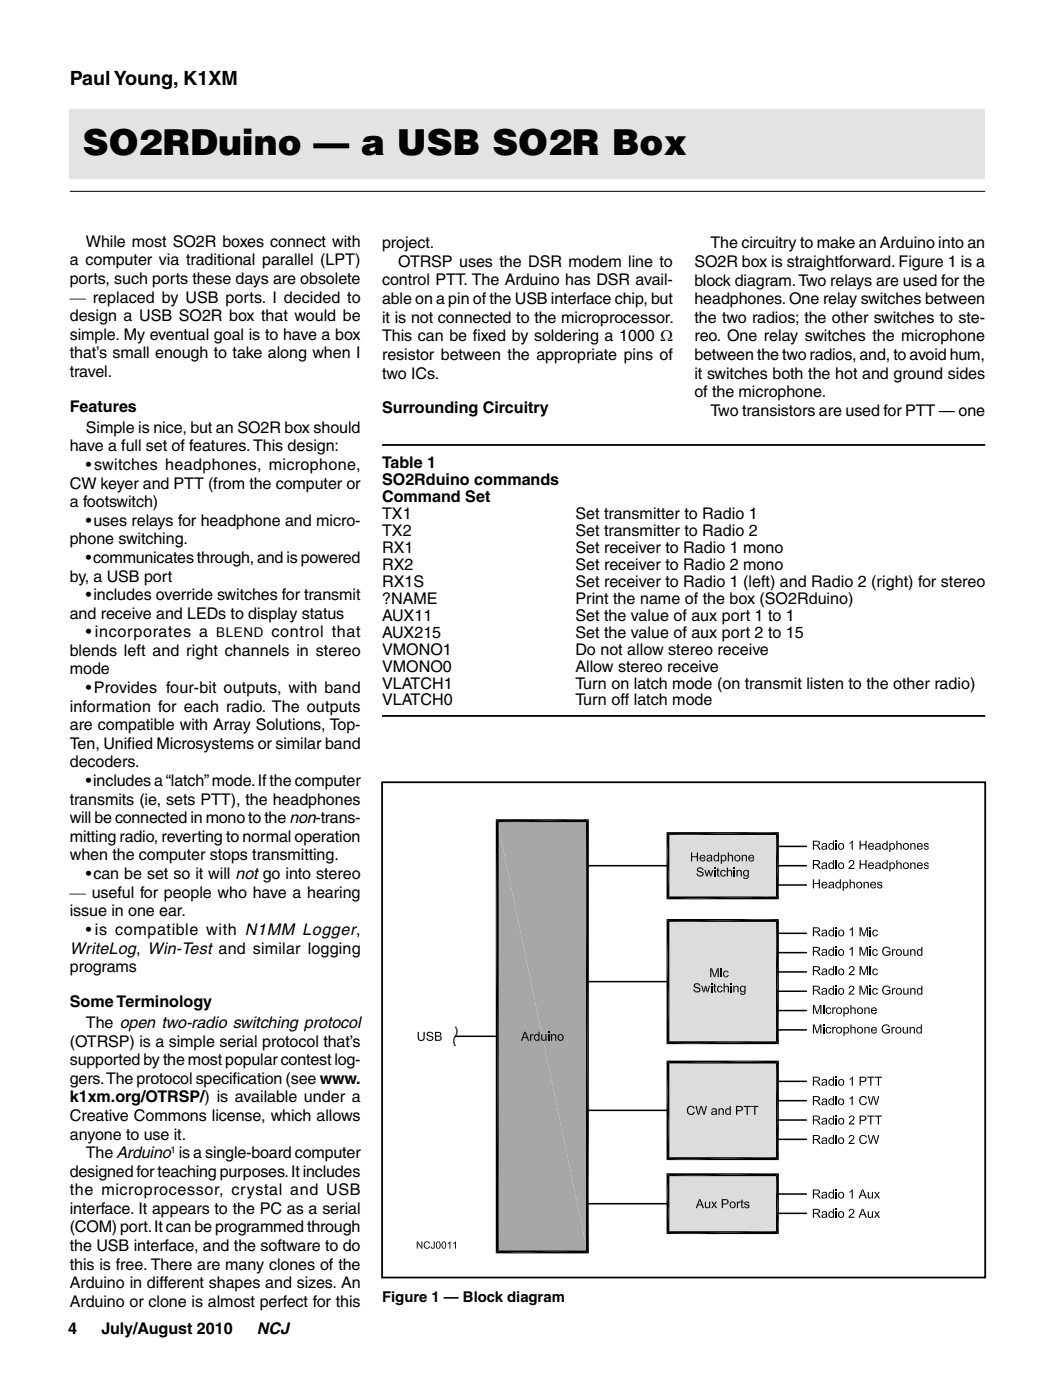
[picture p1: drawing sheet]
<svg xmlns="http://www.w3.org/2000/svg" width="208mm" height="276mm" viewBox="0 0 208 276" stroke-linecap="round" stroke-linejoin="round" font-family="sans-serif">
<defs><g id="words">
<text font-size="7.1" x="16.3" y="30.7">SO2RDuino — a USB SO2R Box</text>
<text font-size="3.9" x="13.8" y="16.8">PaulYoung, K1XM</text>
<g font-size="3.2">
<text x="13.8" y="52.4">a computer via traditional parallel (LPT)</text>
<text x="16.9" y="48.7">While most SO2R boxes connect with</text>
<text x="75.3" y="49">project.</text>
<text x="78.5" y="52.7">OTRSP uses the DSR modem line to</text>
<text x="136.9" y="52.7">SO2R box is straightforward. Figure 1 is a</text>
<text x="140.1" y="49">The circuitry to make an Arduino into an</text>
<text x="13.8" y="56">ports, such ports these days are obsolete</text>
<text x="13.8" y="59.7">— replaced by USB ports. I decided to</text>
<text x="75.3" y="56.3">control PTT. The Arduino has DSR avail-</text>
<text x="75.3" y="60">able on a pin of the USB interface chip, but</text>
<text x="136.9" y="56.3">block diagram. Two relays are used for the</text>
<text x="13.8" y="63.4">design a USB SO2R box that would be</text>
<text x="75.3" y="63.7">it is not connected to the microprocessor.</text>
<text x="136.9" y="60">headphones. One relay switches between</text>
<text x="136.9" y="63.7">the two radios; the other switches to ste-</text>
<text x="13.8" y="67">simple. My eventual goal is to have a box</text>
<text x="13.8" y="70.7">that’s small enough to take along when I</text>
<text x="75.3" y="67.3">This can be f</text>
<text x="75.3" y="71">resistor between the appropriate pins of</text>
<text x="93.2" y="67.3">ixed by soldering a 1000 W</text>
<text x="136.9" y="67.4">reo. One relay switches the microphone</text>
<text x="136.9" y="71">between the two radios, and, to avoid hum,</text>
<text x="13.8" y="74.4">travel.</text>
<text x="75.3" y="74.7">two ICs.</text>
<text x="136.9" y="74.7">it switches both the hot and ground sides</text>
<text x="13.8" y="81.2">Features</text>
<text x="75.3" y="81.5">Surrounding Circuitry</text>
<text x="136.9" y="78.4">of the microphone.</text>
<text x="140.1" y="82">Two transistors are used for PTT — one</text>
<text x="13.8" y="89.1">have a full set of features. This design:</text>
<text x="16.9" y="85.4">Simple is nice, but an SO2R box should</text>
<text x="16.9" y="92.7">•switches headphones, microphone,</text>
<text x="75.3" y="92.3">Table 1</text>
<text x="75.3" y="95.6">SO2Rduino commands</text>
<text x="13.8" y="96.4">CW keyer and PTT (from the computer or</text>
<text x="13.8" y="100.1">a footswitch)</text>
<text x="75.3" y="99">Command Set</text>
<text x="13.8" y="107.4">phone switching.</text>
<text x="16.9" y="103.7">•uses relays for headphone and micro-</text>
<text x="75.3" y="102.3">TX1</text>
<text x="75.3" y="105.7">TX2</text>
<text x="113.4" y="102.3">Set transmitter to Radio 1</text>
<text x="113.4" y="105.7">Set transmitter to Radio 2</text>
<text x="16.9" y="111.1">•communicates through, and is powered</text>
<text x="75.3" y="109">RX1</text>
<text x="75.3" y="112.4">RX2</text>
<text x="113.4" y="109">Set receiver to Radio 1 mono</text>
<text x="113.4" y="112.4">Set receiver to Radio 2 mono</text>
<text x="13.8" y="114.8">by, a USB port</text>
<text x="16.9" y="118.4">•includes override switches for transmit</text>
<text x="75.3" y="115.7">RX1S</text>
<text x="75.3" y="119.1">?NAME</text>
<text x="113.4" y="115.7">Set receiver to Radio 1 (left) and Radio 2 (right) for stereo</text>
<text x="113.4" y="119.1">Print the name of the box (SO2Rduino)</text>
<text x="13.8" y="122.1">and receive and LEDs to display status</text>
<text x="16.9" y="125.8">• incorporates a</text>
<text x="53.5" y="125.7">control that</text>
<text x="75.3" y="122.4">AUX11</text>
<text x="75.3" y="125.8">AUX215</text>
<text x="113.4" y="122.4">Set the value of aux port 1 to 1</text>
<text x="113.4" y="125.8">Set the value of aux port 2 to 15</text>
<text x="13.8" y="129.4">blends left and right channels in stereo</text>
<text x="75.3" y="129.1">VMONO1</text>
<text x="113.4" y="129.1">Do not allow stereo receive</text>
<text x="13.8" y="133.1">mode</text>
<text x="16.9" y="136.7">•Provides four-bit outputs, with band</text>
<text x="75.3" y="132.5">VMONO0</text>
<text x="75.3" y="135.8">VLATCH1</text>
<text x="113.4" y="132.5">Allow stereo receive</text>
<text x="113.4" y="135.8">Turn on latch mode (on transmit listen to the other radio)</text>
<text x="13.8" y="140.4">information for each radio. The outputs</text>
<text x="75.3" y="139.2">VLATCH0</text>
<text x="113.4" y="139.2">Turn off latch mode</text>
<text x="13.8" y="144.1">are compatible with Array Solutions, Top-</text>
<text x="13.8" y="147.8">Ten, Unif</text>
<text x="25.1" y="147.8">ied Microsystems or similar band</text>
<text x="13.8" y="151.4">decoders.</text>
<text x="16.9" y="155.1">•includes a “latch” mode. If the computer</text>
<text x="13.8" y="158.8">transmits (ie, sets PTT), the headphones</text>
<text x="13.8" y="162.4">will be connected in mono to the non-trans-</text>
<text x="13.8" y="166.1">mitting radio, reverting to normal operation</text>
<text x="13.8" y="169.8">when the computer stops transmitting.</text>
<text x="16.9" y="173.4">•can be set so it will not go into stereo</text>
<text x="13.8" y="177.1">— useful for people who have a hearing</text>
<text x="13.8" y="180.8">issue in one ear.</text>
<text x="16.9" y="184.5">• is compatible with N1MM Logger,</text>
<text x="13.8" y="188.1">WriteLog, Win-Test and similar logging</text>
<text x="13.8" y="191.8">programs</text>
<text x="13.8" y="198.6">Some Terminology</text>
<text x="16.9" y="202.8">The open two-radio switching protocol</text>
<text x="13.8" y="206.5">(OTRSP) is a simple serial protocol that’s</text>
<text x="13.8" y="210.1">supported by the most popular contest log-</text>
<text x="13.8" y="213.8">gers. The protocol specif</text>
<text x="45.8" y="213.8">ication (see www.</text>
<text x="13.8" y="217.5">k1xm.org/OTRSP/) is available under a</text>
<text x="13.8" y="221.2">Creative Commons license, which allows</text>
<text x="13.8" y="224.8">anyone to use it.</text>
<text x="13.8" y="232.1">designed for teaching purposes. It includes</text>
<text x="16.9" y="228.5">The Arduino is a single-board computer</text>
<text x="13.8" y="235.8">the microprocessor, crystal and USB</text>
<text x="13.8" y="239.5">interface. It appears to the PC as a serial</text>
<text x="13.8" y="243.1">(COM) port. It can be programmed through</text>
<text x="13.8" y="246.8">the USB interface, and the software to do</text>
<text x="13.8" y="250.5">this is free. There are many clones of the</text>
<text x="13.8" y="254.2">Arduino in different shapes and sizes. An</text>
<text x="13.8" y="257.8">Arduino or clone is almost perfect for this</text>
<text x="13.5" y="263.3">4</text>
<text x="20" y="263.3">July/August 2010</text>
<text x="50.7" y="263.3">NCJ</text>
</g>
<text font-size="2.9" x="75.3" y="256.9">Figure 1 — Block diagram</text>
<text font-size="2.6" x="42.6" y="125.7">BLEND</text>
<text font-size="1.9" x="33.6" y="227.4">1</text>
</g></defs>
<path d="M13.8 21.6h180.4v13.8h-180.4z" fill="#e2e3e4"/>
<path d="M13.8 37.8h180.4" fill="none" stroke="#000" stroke-width=".2"/>
<path d="M131.7 231.8h21.6" fill="none" stroke="#dadcdd" stroke-width=".2"/>
<g fill="#dadcdd">
<path d="M131.7 231.8l21.6 11.4h-21.6z"/>
<path d="M131.7 231.8h21.6v11.4z"/>
</g>
<path d="M131.7 209.5h21.6M131.7 243.2h21.6" fill="none" stroke="#dadcdd" stroke-width=".2"/>
<g fill="#dadcdd">
<path d="M131.7 209.5l21.6 19.1h-21.6z"/>
<path d="M131.7 209.5h21.6v19.1z"/>
</g>
<path d="M131.7 181.6h21.6M131.7 228.6h21.6" fill="none" stroke="#dadcdd" stroke-width=".2"/>
<g fill="#dadcdd">
<path d="M131.7 181.6l21.6 24.1h-21.6z"/>
<path d="M131.7 181.6h21.6v24.1z"/>
</g>
<path d="M131.7 164.5h21.6M131.7 205.7h21.6" fill="none" stroke="#dadcdd" stroke-width=".2"/>
<g fill="#dadcdd">
<path d="M131.7 164.5l21.6 12.7h-21.6z"/>
<path d="M131.7 164.5h21.6v12.7z"/>
</g>
<path d="M131.7 177.2h21.6" fill="none" stroke="#dadcdd" stroke-width=".2"/>
<path d="M98 161.9h17.8" fill="none" stroke="#a5a8aa" stroke-width=".2"/>
<g fill="#a5a8aa">
<path d="M98 161.9l17.8 85.1h-17.8z"/>
<path d="M98 161.9h17.8v85.1z"/>
</g>
<path d="M98 247h17.8" fill="none" stroke="#a5a8aa" stroke-width=".2"/>
<g fill="#000">
<path d="M97.7 161.6l.6 85.1-.6 .6zM97.7 161.6l.6 .6v84.5zM98.3 162.2l17.8-.6-.6 .6zM97.7 161.6h18.4l-17.8 .6zM131.4 164.2l.6 12.7-.6 .5zM131.4 177.4l21.6-.5 .5 .5zM131.4 164.2l.6 .5v12.2zM132 176.9h21l-21.6 .5zM136.2 168.2h.3v.7l.9 .2h-.9v.8h-.3zM137.3 172.4l.2-.1 .2 .3 .4 .1h-.6zM136.5 168.9h.9v-.7h.2v1.7h-.2v-.8zM137.5 171.3l.6-.2 .4 .2h-.5a.3 .3 0 0 0-.4 .3 .3 .3 0 0 0 .4 .3l.6 .2 .1 .3-.1 .3-.3 .2h-.5l-.3-.2h.6a.35 .35 0 0 0 .4-.3 .35 .35 0 0 0-.5-.3l-.6-.3z"/>
<path d="M138 171.3h.5l.2 .4h-.3l-.1-.3zM138.1 168.8h.4l-.2 .1-.2 .3h1v.2h-1l.1 .3 .3 .1h-.4l-.2-.5zM138.1 168.8l.6-.1 .2 .1 .2 .4h-1h.8l-.2-.3zM138.1 169.8h.5l.3-.3 .2 .1-.4 .4zM138.9 171.6h.2l.3 1.1-.1 .2zM139.4 168.8h.5l-.4 .3-.2-.1zM139.4 169.4l.8-.1-.2 .1a.29 .29 0 0 0-.4 0 .29 .29 0 0 0 0 .4h.5l-.2 .2a.39 .39 0 0 1-.5-.1 .39 .39 0 0 1 0-.5zM139.6 171.6h.3l-.4 1.3h-.2zM139.9 171.6l.2 1-.1 .3-.3-1zM139.8 169.8h.4zM139.4 168.8l.5-.2a.39 .39 0 0 1 .5 .5l.1 .8-.6-.1 .2-.2 .1-.3h-.7l.1-.1a.32 .32 0 0 0 .4 0 .32 .32 0 0 0 .1-.3zM140.4 171.6h.2l-.4 1.3h-.2z"/>
<path d="M140.8 171.6h.2v1.3h-.2zM140.8 171.2h.2v.2h-.2zM140.8 168.8l.4-.2 .3 .2h-.4l-.2 .2v.6l.3 .2h-.4l-.1-.2v-.4zM140.8 169.8h.8l-.4 .2zM141.4 171.3l.2-.1v.4h.2v.2h-.2v.8l.1 .1h-.3v-.9h-.2v-.2h.2zM141.5 168.2h.3v1.7l-.5-.1 .3-.4a.43 .43 0 0 0-.4-.6h.3zM141.4 172.7h.4l.1 .2h-.4zM142.1 168.7l.4 .1-.2 .6 .1 .3 .2 .1h-.3v.6h-.2zM142.3 168.8h.3zM142.2 171.8l.4-.2 .4 .2h-.5l-.3 .2 .1 .6 .3 .2h-.5l-.1-.2v-.5zM142.6 171.8h.4l.1 .2-.2 .1zM142.4 168.8l.5-.1 .3 .4-.1 .6-.4 .3-.4-.2h.3a.53 .53 0 0 0 .4-.5 .53 .53 0 0 0-.4-.5z"/>
<path d="M142.1 172.8h.6l.2-.3h.2l-.3 .4zM143.3 171.2h.2v.6h.3l-.3 .2v.9h-.2zM143.5 168.2h.2v.6h.3l-.3 .2v.9h-.2zM143.5 171.8l.4-.2a.41 .41 0 0 1 .4 .5v.8h-.2v-1zM143.7 168.8l.4-.2a.41 .41 0 0 1 .4 .5v.8h-.2v-1zM144.7 171.6h.2v1.3h-.2zM144.7 171.2h.2v.2h-.2zM144.9 168.8h.5l-.3 .2-.1 .3 .1 .4 .3 .1h-.5l-.1-.1v-.5zM144.9 168.8l.3-.1h.4l.4 .5-.3 .7-.3 .1-.4-.1 .5-.2 .2-.3a.44 .44 0 0 0-.3-.6zM145.4 171.8h.4zM145.2 171.6l.4 .2-.2 .3v.8h-.2zM145.5 171.8l.3-.2a.42 .42 0 0 1 .4 .5v.8h-.2v-.9z"/>
<path d="M146.4 168.8h.4zM146.2 168.7l.4 .2-.2 .2v.8h-.2zM146.5 173l.5 .3h-.4zM146.7 171.8h.4a.5 .5 0 0 0-.4 .5 .5 .5 0 0 0 .4 .4l.5 .1-.6 .1-.4-.1-.1-.5zM146.5 168.8l.3-.2a.42 .42 0 0 1 .5 .6v.7h-.3v-.9zM146.7 171.8l.3-.2 .4 .2zM146.6 173.3h.4a.37 .37 0 0 0 .4-.5h.2l-.2 .6h-.5zM147.1 171.8l.5-.2v1.2l-.5-.1a.51 .51 0 0 0 .3-.4 .51 .51 0 0 0-.3-.5zM147.7 168.8h.4l-.2 .1-.2 .3h1v.2h-1l.1 .3 .3 .1h-.4l-.2-.5zM147.7 168.8l.6-.1 .3 .1 .1 .4h-1h.8l-.2-.3zM147.7 169.8h.5l.3-.3 .2 .1-.4 .4zM153 164.7l.5 12.7-.5-.5z"/>
<path d="M132 164.7l21.5-.5-.5 .5zM153.5 164.2v13.2l-.5-12.7zM131.4 164.2h22.1l-21.5 .5zM160.2 173.5h.3v.7l.9 .2h-.9v.9h-.3zM160.2 165.9h1l.3 .1-1 .1v.6h1l-.3 .1-.7 .1v.7h-.3zM160.2 169.7h1l.3 .1-1 .1v.6h1l-.3 .1-.7 .1v.8h-.3zM160.8 166.9h.5l.5 .7h-.3l-.5-.7zM160.8 170.7h.5l.5 .8h-.3l-.5-.7zM161 166.1l.5-.1 .2 .4-.2 .3h-1h.5a.31 .31 0 0 0 .4-.3 .31 .31 0 0 0-.4-.3zM161 169.9l.5-.1 .2 .4-.2 .3h-1h.5a.31 .31 0 0 0 .4-.3 .31 .31 0 0 0-.4-.3zM160.5 174.2h.9v-.7h.2v1.8h-.2v-.9zM162.1 166.5h.4l-.3 .3-.2-.1z"/>
<path d="M162.1 170.3h.4l-.3 .3-.2-.1zM162.1 174.1h.4l-.2 .1-.1 .3h.9v.2h-.9l.1 .3 .2 .1h-.4l-.2-.5zM162 167h.8h-.1a.29 .29 0 0 0-.4 .1 .29 .29 0 0 0 0 .4h.5l-.3 .2a.39 .39 0 0 1-.5-.2 .39 .39 0 0 1 0-.5zM162 170.9l.8-.1-.1 .1a.29 .29 0 0 0-.4 0 .29 .29 0 0 0 0 .4h.5l-.3 .2a.39 .39 0 0 1-.5-.1 .39 .39 0 0 1 0-.5zM162.4 167.5h.4zM162.4 171.3h.4zM162.1 174.1l.6-.1 .3 .2 .1 .3h-.9h.7l-.2-.3zM162.1 166.5l.5-.2a.39 .39 0 0 1 .4 .5l.1 .8-.5-.1 .2-.2v-.3h-.7l.2-.1a.32 .32 0 0 0 .3 0 .32 .32 0 0 0 .2-.3zM162.1 170.3l.5-.2a.39 .39 0 0 1 .4 .5l.1 .9-.5-.2 .2-.2v-.3h-.7l.2-.1a.32 .32 0 0 0 .3 0 .32 .32 0 0 0 .2-.3zM162.1 175.1h.5l.3-.2h.2l-.4 .4zM163.4 174.1h.5l-.3 .3h-.3zM163.4 174.7l.8-.1-.2 .1a.29 .29 0 0 0-.4 0 .29 .29 0 0 0 0 .4h.6l-.3 .2a.39 .39 0 0 1-.5-.1 .39 .39 0 0 1 0-.5z"/>
<path d="M163.5 166.5l.3-.2 .4 .2h-.4l-.2 .2v.6l.3 .2h-.4l-.2-.2v-.5zM163.5 170.3l.3-.2 .4 .2h-.4l-.2 .3v.5l.3 .2h-.4l-.2-.2v-.4zM163.8 175.1h.4zM163.5 167.5h.7l-.4 .2zM163.5 171.3h.7l-.4 .2zM163.5 174.1l.5-.1a.39 .39 0 0 1 .4 .4l.1 .9-.6-.2 .2-.2 .1-.3h-.7h.1a.32 .32 0 0 0 .4 0 .32 .32 0 0 0 .1-.4zM164.2 165.9h.2v1.7l-.4-.1 .2-.4a.43 .43 0 0 0-.3-.6h.3zM164.2 169.7h.2v1.8l-.4-.2 .2-.4a.43 .43 0 0 0-.3-.6h.3zM164.8 166.4h.2v1.2h-.2zM164.8 165.9h.2v.2h-.2zM164.8 170.2h.2v1.3h-.2zM164.8 169.7h.2v.2h-.2z"/>
<path d="M164.8 174.1l.4-.1 .4 .1-.5 .1-.2 .2v.5l.3 .2h-.4l-.1-.2v-.4zM164.8 175.1h.8l-.4 .2zM165.4 166.5h.4l-.3 .2-.1 .3 .1 .4 .3 .1h-.4l-.1-.1-.1-.5zM165.4 170.3h.4l-.3 .2-.1 .3 .1 .4 .3 .1h-.4l-.1-.1-.1-.5zM165.6 173.5h.2v1.8l-.5-.2 .3-.4a.43 .43 0 0 0-.4-.6h.4zM165.4 166.5l.3-.2 .4 .1 .2 .2 .1 .3v.4l-.3 .3-.3 .1-.4-.1 .6-.2 .2-.3a.44 .44 0 0 0-.4-.6zM165.4 170.3l.3-.1h.4l.2 .2 .1 .4v.3l-.3 .3-.3 .1-.4-.1 .6-.1 .2-.4a.44 .44 0 0 0-.4-.6zM166.1 174l.4 .2-.2 .4a.43 .43 0 0 0 .4 .5h-.4v.7h-.2zM166.4 174.1h.3zM166.4 174.1l.4-.1 .4 .3v.6l-.3 .4-.6-.2h.5l.2-.4-.1-.5zM167.5 166.3h.4l-.4 .2zM167.5 173.5h.2v.6h.3l-.3 .3v.9h-.2z"/>
<path d="M167.5 169.8l.4-.1 .4 .2h-.6l-.2 .3h-.2zM167.7 174.1l.4-.1a.41 .41 0 0 1 .4 .5v.8h-.2v-1zM167.6 166.2l.5-.3v1.7h-.2v-1.3zM167.9 169.9h.4l.1 .4-.8 .9h.8v.3h-1.1l.1-.4 .7-.6a.34 .34 0 0 0 .1-.4 .34 .34 0 0 0-.3-.2zM168.9 174.1h.5l-.3 .2-.1 .3 .1 .4 .3 .1h-.5v-.1l-.1-.5zM168.9 174.1l.3-.1h.4l.3 .2 .1 .4-.1 .4-.2 .2-.3 .1-.4-.1 .6-.1 .2-.4a.44 .44 0 0 0-.4-.6zM169.4 165.9h.3v.7l.9 .2h-.9v.8h-.3zM169.4 169.7h.3v.7l.9 .2h-.9v.9h-.3zM170.2 174l.5 .2-.2 .2v.9h-.3zM170.5 174.1h.3zM169.7 166.6h.9v-.7h.2v1.7h-.2v-.8zM169.7 170.4h.9v-.7h.2v1.8h-.2v-.9z"/>
<path d="M170.5 174.1l.3-.1a.41 .41 0 0 1 .5 .5v.8h-.2l-.1-1zM171.3 166.5h.4l-.2 .1-.1 .3h.9v.2h-.9l.1 .3 .2 .1h-.4l-.2-.5zM171.3 170.3h.4l-.2 .1-.1 .3h.9v.2h-.9l.1 .3 .2 .1h-.4l-.2-.5zM171.7 174.1h.4l-.2 .1-.1 .3h.9v.2h-.9l.1 .3 .3 .1h-.5l-.2-.5zM171.3 166.5l.6-.1 .3 .2 .1 .3h-.9h.7l-.2-.4zM171.3 170.3l.6-.1 .3 .2 .1 .3h-.9h.7l-.2-.3zM171.3 167.5h.5l.3-.3 .2 .1-.4 .4zM171.3 171.3h.5l.3-.3 .2 .1-.4 .4zM171.7 174.1l.6-.1 .3 .2 .1 .3h-.9h.7l-.2-.3zM171.7 175.1h.6l.2-.2h.2l-.4 .4zM172.6 166.5h.5l-.3 .3-.3-.1zM172.6 170.3h.5l-.3 .3-.3-.1z"/>
<path d="M172.6 167h.8h-.2a.29 .29 0 0 0-.4 .1 .29 .29 0 0 0 0 .4h.6l-.3 .2a.39 .39 0 0 1-.5-.2 .39 .39 0 0 1 0-.5zM172.6 170.9l.8-.1-.2 .1a.29 .29 0 0 0-.4 0 .29 .29 0 0 0 0 .4h.6l-.3 .2a.39 .39 0 0 1-.5-.1 .39 .39 0 0 1 0-.5zM172.9 174.9h.2l.3 .2h-.4zM173 174.1h.4a.22 .22 0 0 0-.2 .3 .22 .22 0 0 0 .3 .1h.1a.43 .43 0 0 1 .3 .6 .43 .43 0 0 1-.7 .2l-.2-.2h.4a.23 .23 0 0 0 .3-.2 .23 .23 0 0 0-.3-.2 .39 .39 0 0 1-.4-.2 .39 .39 0 0 1 0-.4zM173 167.5h.4zM173 171.3h.4zM172.7 166.5l.5-.2a.39 .39 0 0 1 .4 .5l.1 .8-.6-.1 .2-.2 .1-.3h-.7l.1-.1a.32 .32 0 0 0 .4 0 .32 .32 0 0 0 .1-.3zM172.7 170.3l.5-.2a.39 .39 0 0 1 .4 .5l.1 .9-.6-.2 .2-.2 .1-.3h-.7l.1-.1a.32 .32 0 0 0 .4 0 .32 .32 0 0 0 .1-.3zM173 174.1l.6-.1 .3 .3zM174 166.5l.4-.2 .4 .2h-.5l-.2 .2v.6l.3 .2h-.4l-.1-.2v-.5zM174 170.3l.4-.2 .4 .2h-.5l-.2 .3v.5l.3 .2h-.4l-.1-.2v-.4zM174 167.5h.8l-.4 .2z"/>
<path d="M174 171.3h.8l-.4 .2zM174.8 165.9h.2v1.7l-.5-.1 .3-.4a.43 .43 0 0 0-.4-.6h.4zM174.8 169.7h.2v1.8l-.5-.2 .3-.4a.43 .43 0 0 0-.4-.6h.4zM175.6 166.5h.3zM175.6 170.3h.3zM175.3 166.4l.4 .1-.2 .4a.43 .43 0 0 0 .4 .6h-.4v.6h-.2zM175.3 170.2l.4 .2-.2 .4a.43 .43 0 0 0 .4 .5h-.4v.6h-.2zM175.6 166.4l.4-.1 .4 .3v.6l-.3 .4-.6-.1 .5-.1 .2-.3-.1-.5zM175.6 170.3l.4-.1 .4 .3v.6l-.3 .3-.6-.1h.5l.2-.4-.1-.5zM176.7 165.9h.2v.6h.4l-.4 .2v.9h-.2zM176.7 169.7h.2v.6h.4l-.4 .3v.9h-.2zM177 166.5l.3-.2a.41 .41 0 0 1 .4 .5v.8h-.2v-1z"/>
<path d="M177 170.3l.3-.2a.41 .41 0 0 1 .4 .5v.9h-.2v-1.1zM178.2 166.5h.4l-.3 .2-.1 .3 .1 .4 .3 .1h-.4l-.1-.1-.1-.5zM178.2 170.3h.4l-.3 .2-.1 .3 .1 .4 .3 .1h-.4l-.1-.1-.1-.5zM178.2 166.5l.2-.2 .4 .1 .4 .5-.2 .7-.4 .1-.4-.1 .6-.2 .2-.3a.44 .44 0 0 0-.4-.6zM178.2 170.3l.2-.1h.4l.4 .5-.2 .7-.4 .1-.4-.1 .6-.1 .2-.4a.44 .44 0 0 0-.4-.6zM179.7 166.5h.3zM179.7 170.3h.3zM179.4 166.4l.5 .1-.2 .3v.8h-.3zM179.4 170.2l.5 .2-.2 .2v.9h-.3zM179.7 166.5l.3-.2a.42 .42 0 0 1 .5 .6v.7h-.2l-.1-.9zM179.7 170.3l.3-.2a.42 .42 0 0 1 .5 .6v.8h-.2l-.1-1zM180.9 166.5h.4l-.2 .1-.1 .3h.9v.2h-.9l.1 .3 .3 .1h-.5l-.2-.5z"/>
<path d="M180.9 170.3h.4l-.2 .1-.1 .3h.9v.2h-.9l.1 .3 .3 .1h-.5l-.2-.5zM180.9 166.5l.6-.1 .3 .2 .1 .3h-.9h.7l-.2-.4zM180.9 170.3l.6-.1 .3 .2 .1 .3h-.9h.7l-.2-.3zM180.9 167.5h.6l.2-.3 .2 .1-.4 .4zM180.9 171.3h.6l.2-.3 .2 .1-.4 .4zM182.1 167.3l.2-.1 .3 .3h-.4zM182.1 171.1l.2-.1 .3 .3h-.4zM182.2 166.5h.4a.22 .22 0 0 0-.2 .3 .22 .22 0 0 0 .3 .1l.3 .1v.5l-.4 .2-.4-.2h.4a.23 .23 0 0 0 .3-.3 .23 .23 0 0 0-.3-.1 .39 .39 0 0 1-.4-.2 .39 .39 0 0 1 0-.4zM182.2 170.3h.4a.22 .22 0 0 0-.2 .3 .22 .22 0 0 0 .3 .1l.3 .1v.5l-.4 .2-.4-.2h.4a.23 .23 0 0 0 .3-.2 .23 .23 0 0 0-.3-.2 .39 .39 0 0 1-.4-.2 .39 .39 0 0 1 0-.4zM182.2 166.5l.6-.1 .2 .3zM182.2 170.3l.6-.1 .2 .1v.2zM131.4 181.3l.6 24.2-.6 .5z"/>
<path d="M131.4 181.3l.6 .6v23.6zM136.7 195.2h.2l.1 .3 .4 .1h-.6zM136.9 194.2l.5-.2 .5 .2h-.5a.3 .3 0 0 0-.4 .3 .3 .3 0 0 0 .4 .2l.5 .2 .2 .4-.1 .3-.4 .2h-.4l-.4-.2h.6a.35 .35 0 0 0 .5-.4 .35 .35 0 0 0-.6-.2l-.5-.3zM137.4 194.2h.5l.1 .3h-.2l-.1-.2zM138.2 194.5h.3l.2 1-.1 .3zM139 194.5h.2l-.4 1.3h-.2zM139.2 194.5l.3 1-.1 .3-.3-1zM139.8 194.5h.2l-.4 1.3h-.2zM140 191h.4l-.2 .3v1.5h-.2zM140.2 194.5h.2v1.3h-.2zM140.2 194h.2v.3h-.2zM140.4 191l.5 1.6-.1 .2-.6-1.5z"/>
<path d="M140.8 194.2l.2-.1v.4h.2v.2h-.2v.8l.1 .1h-.3v-.9h-.2v-.2h.2zM140.8 195.6h.4v.2h-.3zM141.7 191v1.8h-.2v-1.5zM141.4 191h.3l-.7 1.8h-.2zM141.5 194.6l.4-.1 .4 .1-.5 .1-.2 .2v.6l.3 .1h-.4l-.1-.1v-.5zM141.9 194.7l.4-.1 .1 .3h-.2zM142.1 191.5h.2v1.3h-.2zM142.1 191h.2v.3h-.2zM141.5 195.6h.5l.2-.3h.3l-.4 .5zM142.7 194h.2v.7h.3l-.3 .2v.9h-.2zM142.7 191.6l.4-.1 .4 .2h-.5l-.2 .2v.6l.3 .2h-.4l-.1-.2-.1-.5zM143.1 191.7h.4l.1 .2h-.2z"/>
<path d="M142.9 194.6l.4-.1a.41 .41 0 0 1 .4 .5v.8h-.2l-.1-1zM142.7 192.7l.5-.1 .2-.3 .3 .1-.4 .4zM144 194.5h.2v1.3h-.2zM144 194h.2v.3h-.2zM144.6 194.5l.4 .2-.2 .2v.9h-.2zM144.8 194.6l.3 .1zM144.8 194.6l.4-.1a.41 .41 0 0 1 .4 .5v.8h-.2v-1zM145.9 195.9l.5 .2h-.4zM146 194.6l.4 .1a.5 .5 0 0 0-.3 .4 .5 .5 0 0 0 .3 .5h.6l-.6 .2-.3-.1-.2-.5zM146 194.6l.4-.1 .4 .2zM146 196.1h.4a.38 .38 0 0 0 .4-.5h.2l-.2 .6-.5 .1zM146.5 194.7l.5-.2v1.1h-.6a.51 .51 0 0 0 .4-.4 .51 .51 0 0 0-.3-.5z"/>
<path d="M132 181.9l21.5-.6-.5 .6zM131.4 181.3h22.1l-21.5 .6zM160.3 198.3h.3l-.1 .3v1.5h-.2zM160.6 198.3l.5 1.5-.1 .3-.5-1.5zM160.2 183h1l.3 .1-1 .1v.5l1 .1-.3 .1h-.7v.8h-.3zM160.2 186.8h1l.3 .2h-1v.6h1l-.3 .2h-.7v.8h-.3zM160.2 190.6h1l.3 .2h-1v.6h1l-.3 .2h-.7v.8h-.3zM160.2 194.5h1l.3 .1-1 .1v.6h1l-.3 .1-.7 .1v.7h-.3zM160.8 183.9l.5 .1 .5 .7h-.3l-.5-.7zM160.8 187.8h.5l.5 .8h-.3l-.5-.7zM160.8 191.6h.5l.5 .8h-.3l-.5-.7zM160.8 195.5h.5l.5 .7h-.3l-.5-.6z"/>
<path d="M161 183.2l.5-.1 .2 .4-.2 .3-1-.1h.5a.31 .31 0 0 0 .4-.2 .31 .31 0 0 0-.4-.3zM161 187h.5l.2 .3-.2 .3h-1h.5a.31 .31 0 0 0 .4-.3 .31 .31 0 0 0-.4-.3zM161 190.8h.5l.2 .4-.2 .2h-1h.5a.31 .31 0 0 0 .4-.2 .31 .31 0 0 0-.4-.4zM161 194.7l.5-.1 .2 .4-.2 .3h-1h.5a.31 .31 0 0 0 .4-.3 .31 .31 0 0 0-.4-.3zM161.9 198.3v1.8h-.2v-1.5zM161.6 198.3h.3l-.7 1.8h-.2zM162.1 183.6h.4l-.3 .2h-.2zM162.1 187.4h.4l-.3 .3h-.2zM162.1 191.3h.4l-.3 .2h-.2zM162.1 195.1h.4l-.3 .3-.2-.1zM162 184.1h.8h-.1a.29 .29 0 0 0-.4 .1 .29 .29 0 0 0 0 .4h.5l-.3 .1a.39 .39 0 0 1-.5-.1 .39 .39 0 0 1 0-.5zM162 188l.8-.1-.1 .1a.29 .29 0 0 0-.4 0 .29 .29 0 0 0 0 .4l.5 .1-.3 .1a.39 .39 0 0 1-.5-.1 .39 .39 0 0 1 0-.5z"/>
<path d="M162 191.8h.8h-.1a.29 .29 0 0 0-.4 0 .29 .29 0 0 0 0 .4l.5 .1-.3 .1a.39 .39 0 0 1-.5-.1 .39 .39 0 0 1 0-.5zM162 195.7l.8-.1-.1 .1a.29 .29 0 0 0-.4 0 .29 .29 0 0 0 0 .4h.5l-.3 .2a.39 .39 0 0 1-.5-.1 .39 .39 0 0 1 0-.5zM162.3 198.3h.2v.2h-.2zM162.4 184.6h.4zM162.4 188.4h.4zM162.4 192.3l.4-.1zM162.4 196.1h.4zM162.1 183.6l.5-.2a.39 .39 0 0 1 .4 .5l.1 .8-.5-.1 .2-.2v-.3h-.7l.2-.1a.32 .32 0 0 0 .3 0 .32 .32 0 0 0 .2-.3zM162.1 187.4l.5-.1a.39 .39 0 0 1 .4 .5l.1 .8-.5-.2 .2-.2v-.3h-.7h.2a.32 .32 0 0 0 .3 0 .32 .32 0 0 0 .2-.4zM162.1 191.2l.5-.1a.39 .39 0 0 1 .4 .5l.1 .8-.5-.2 .2-.1v-.3l-.7-.1h.2a.32 .32 0 0 0 .3 0 .32 .32 0 0 0 .2-.4zM162.1 195.1l.5-.2a.39 .39 0 0 1 .4 .5l.1 .8-.5-.1 .2-.2v-.3h-.7l.2-.1a.32 .32 0 0 0 .3 0 .32 .32 0 0 0 .2-.3zM162.9 198.9l.5-.2 .4 .2h-.5l-.3 .2v.6l.3 .2h-.4l-.1-.2v-.4z"/>
<path d="M163.4 198.9h.4l.1 .3h-.2zM162.9 199.9h.5l.3-.3h.2l-.4 .5zM163.5 187.4l.3-.1 .4 .1-.4 .1-.2 .2v.5l.3 .2h-.4l-.2-.2v-.4zM163.5 195.1l.3-.2 .4 .2h-.4l-.2 .2v.6l.3 .2h-.4l-.2-.2v-.4zM163.5 183.6l.3-.2 .4 .2h-.4l-.2 .2v.5l.3 .3h-.4l-.1-.2-.1-.5zM163.5 191.2l.3-.1 .4 .2h-.4l-.2 .2v.5l.3 .2h-.4l-.1-.1-.1-.5zM163.5 188.4h.7l-.4 .2zM163.5 196.1h.7l-.4 .2zM163.5 184.6h.7l-.3 .2zM163.5 192.2h.7l-.3 .2zM164.1 198.8h.2v.2h.2l-.2 .2v.9h-.2zM164.2 186.8h.2v1.8l-.4-.2 .2-.4a.43 .43 0 0 0-.3-.6h.3z"/>
<path d="M164.2 194.5h.2v1.7l-.4-.1 .2-.4a.43 .43 0 0 0-.3-.6h.3zM164.2 183h.2v1.7l-.4-.1 .2-.4a.43 .43 0 0 0-.3-.6h.3zM164.2 190.6h.2v1.8l-.4-.2 .2-.4a.43 .43 0 0 0-.3-.5h.3zM164.4 198.8h.4l-.1 .2h-.4zM164.8 187.3h.2v1.3h-.2zM164.8 186.8h.2v.3h-.2zM164.8 195h.2v1.2h-.2zM164.8 194.5h.2v.2h-.2zM164.8 183.4h.2v1.3h-.2zM164.8 183h.2v.2h-.2zM164.8 191.1h.2v1.3h-.2zM164.8 190.6h.2v.3h-.2z"/>
<path d="M165 198.9h.4l-.3 .1-.1 .4 .1 .4 .3 .1h-.4l-.1-.1-.1-.5zM165.4 187.4h.4l-.3 .2-.1 .3 .1 .4 .3 .1h-.4l-.1-.1-.1-.5zM165.4 195.1h.4l-.3 .2-.1 .3 .1 .4 .3 .1h-.4l-.1-.1-.1-.5zM165.4 183.6h.4l-.2 .1-.1 .4v.3l.3 .2h-.4l-.1-.2-.1-.4zM165.4 191.3h.4l-.2 .1-.1 .4v.3l.3 .1-.4 .1-.1-.2-.1-.5zM165 198.9l.3-.1h.4l.3 .5-.2 .7-.4 .1-.4-.1 .6-.1 .2-.4a.44 .44 0 0 0-.4-.6zM165.4 187.4l.3-.1h.4l.2 .2 .1 .4v.4l-.3 .2-.3 .1-.4-.1 .6-.1 .2-.4a.44 .44 0 0 0-.4-.6zM165.4 195.1l.3-.1h.4l.2 .2 .1 .3v.4l-.3 .3-.3 .1-.4-.1 .6-.2 .2-.3a.44 .44 0 0 0-.4-.6zM165.4 183.6l.3-.2 .4 .1 .2 .2 .1 .3v.4l-.2 .3-.4 .1-.3-.2 .5-.1 .2-.3a.44 .44 0 0 0-.4-.6zM165.4 191.3l.3-.2h.4l.2 .2 .1 .4v.4l-.2 .2-.4 .1-.3-.1 .5-.1 .2-.4a.44 .44 0 0 0-.4-.5zM166.5 198.9h.3zM166.3 198.8l.4 .2-.2 .5 .1 .3 .2 .1h-.3v.6h-.2z"/>
<path d="M166.5 198.9l.5-.1 .4 .4-.1 .7-.4 .2-.4-.2h.3a.53 .53 0 0 0 .4-.5 .53 .53 0 0 0-.4-.5zM167.5 187.2h.4l-.4 .3zM167.5 183.4l.4-.1-.4 .3zM167.6 198.3h.3v.6h.3l-.3 .3v.9h-.3zM167.5 194.6l.4-.1 .4 .1-.6 .1-.2 .3h-.2zM167.5 190.8l.4-.2 .4 .2h-.5l-.2 .4-.3-.1zM167.6 187.2l.5-.4v1.8h-.2v-1.4zM167.6 183.3l.5-.3v1.7h-.2v-1.4zM167.9 198.9l.3-.2a.41 .41 0 0 1 .5 .5v.9h-.2l-.1-1.1zM167.9 194.7l.4-.1 .1 .5-.8 .9h.8v.2h-1.1l.1-.3 .7-.6a.34 .34 0 0 0 .1-.4 .34 .34 0 0 0-.3-.2zM167.9 190.8h.4l.2 .4-.9 1h.9v.2h-1.2l.1-.4 .7-.6a.34 .34 0 0 0 .1-.4 .34 .34 0 0 0-.3-.2zM169.1 198.9h.4l-.2 .1-.1 .4 .1 .4 .2 .1h-.4l-.1-.1-.1-.5z"/>
<path d="M169.4 186.8h.4l-.1 .3v1.5h-.3zM169.4 194.5h.4l-.1 .2v1.5h-.3zM169.5 183h.3l-.1 .2v1.5h-.2zM169.5 190.6h.3l-.1 .3v1.5h-.2zM169.1 198.9l.3-.1h.4l.3 .5-.2 .7-.4 .1-.3-.1 .5-.1 .2-.4a.44 .44 0 0 0-.4-.6zM169.8 186.8l.5 1.5-.1 .3-.5-1.5zM169.8 194.5l.5 1.5-.1 .2-.5-1.5zM169.8 183l.5 1.5-.1 .2-.5-1.5zM169.8 190.6l.5 1.5-.1 .3-.5-1.5zM170.6 198.9h.4zM170.4 198.8l.4 .2-.2 .2v.9h-.2zM171.1 186.8v1.8h-.2v-1.5z"/>
<path d="M171.1 194.5v1.7h-.2v-1.4zM171.1 183v1.7h-.2v-1.5zM171.1 190.6v1.8h-.2v-1.5zM170.6 198.9l.4-.2a.42 .42 0 0 1 .4 .6v.8h-.2v-1zM170.8 186.8h.3l-.7 1.8h-.2zM170.8 194.5h.3l-.7 1.7h-.2zM170.8 183h.3l-.7 1.7h-.2zM170.8 190.6h.3l-.7 1.8h-.2zM171.5 187.3h.2v1.3h-.2zM171.5 186.8h.2v.3h-.2zM171.5 195h.2v1.2h-.2zM171.5 194.5h.2v.2h-.2z"/>
<path d="M171.5 183.4h.2v1.3h-.2zM171.5 183h.2v.2h-.2zM171.5 191.1h.2v1.3h-.2zM171.5 190.6h.2v.3h-.2zM171.9 198.9h.4l-.3 .1-.1 .3h1v.2h-1l.1 .3 .3 .1h-.4l-.2-.5zM171.9 198.9l.6-.1 .3 .2 .1 .3h-1h.7l-.1-.3zM172.1 187.4l.4-.1 .4 .1-.5 .1-.2 .2v.5l.3 .2h-.4l-.1-.2v-.4zM172.1 195.1l.4-.2 .4 .2h-.5l-.2 .2v.6l.3 .2h-.4l-.1-.2v-.4zM172.5 187.4h.4l.1 .3h-.2zM172.5 195.1h.4l.1 .2-.2 .1zM172.1 183.6l.4-.2 .4 .2h-.4l-.3 .2v.6l.3 .2h-.4l-.1-.2v-.5zM172.1 191.2l.4-.1 .4 .2h-.4l-.3 .2v.6l.3 .1-.4 .1-.1-.2v-.5z"/>
<path d="M172.5 183.6h.4l.2 .2-.3 .1zM172.5 191.3h.4l.2 .2h-.3zM171.9 199.9h.5l.2-.3 .3 .1-.4 .4zM172.1 188.4h.5l.2-.3h.3l-.4 .5zM172.1 196.1h.5l.2-.3h.3l-.4 .4zM172.1 184.6h.5l.3-.3h.2l-.4 .4zM172.1 192.3l.5-.1 .3-.3 .2 .1-.4 .4zM174.2 187l.5-.2 .6 .2h-.8l-.3 .3v.8l.6 .3h-.6l-.2-.3-.1-.5zM174.2 194.7l.5-.2 .6 .1-.8 .1-.3 .3v.8l.6 .3h-.6l-.2-.3-.1-.6zM174.8 187h.5l.2 .3-.2 .1-.2-.3zM174.8 194.6h.5l.2 .4h-.2l-.2-.2zM174.8 187.7h.7v.6l-.7 .3-.6-.2h.7l.4-.2v-.3h-.5z"/>
<path d="M174.8 195.3h.7v.7l-.6 .3-.7-.2h.7l.4-.2v-.3h-.5zM175.9 187.3h.2v.2h.2l-.2 .2v.9h-.2zM175.9 195h.2v.2h.2l-.2 .2v.8h-.2zM176.1 187.4l.5-.1-.1 .2h-.4zM176.1 195h.5l-.1 .2h-.4zM176.8 187.4h.4l-.3 .2-.1 .3 .1 .4 .3 .1h-.4l-.1-.1-.1-.5zM176.8 195.1h.4l-.3 .1-.1 .4 .1 .4 .3 .1h-.4l-.1-.1-.1-.5zM176.8 187.4l.3-.1h.3l.4 .5-.2 .7-.4 .1-.4-.1 .6-.1 .2-.4a.44 .44 0 0 0-.4-.6zM176.8 195.1l.3-.1h.3l.4 .5-.2 .7-.4 .1-.4-.1 .6-.2 .2-.3a.44 .44 0 0 0-.4-.6zM178.1 187.3h.2v1l.6 .1-.4 .2a.42 .42 0 0 1-.4-.5zM178.1 195h.2v1l.6 .1-.4 .2a.42 .42 0 0 1-.4-.5zM178.5 188.4h.4z"/>
<path d="M178.5 196.1h.4zM178.9 187.3h.2v1.3l-.4-.2 .2-.3zM178.9 195h.2v1.2l-.4-.2 .2-.2zM179.7 187.4l.3 .1zM179.7 195.1h.3zM179.4 187.3l.4 .2-.1 .2v.9h-.3zM179.4 195l.4 .2-.1 .2v.8h-.3zM179.7 187.4l.3-.1a.42 .42 0 0 1 .5 .5v.8h-.2l-.1-1zM179.7 195.1l.3-.2a.42 .42 0 0 1 .5 .6v.7h-.2l-.1-.9zM180.9 187.4l.4-.1 .3 .1-.4 .1-.2 .2v.5l.3 .2h-.4l-.1-.2-.1-.4zM180.9 195.1l.4-.2 .3 .2h-.4l-.2 .2v.6l.3 .2h-.4l-.1-.2-.1-.4zM180.9 188.4h.7l-.3 .2z"/>
<path d="M180.9 196.1h.7l-.3 .2zM181.6 186.8h.2v1.8l-.4-.2 .2-.4a.43 .43 0 0 0-.3-.6h.3zM181.6 194.5h.2v1.7l-.4-.1 .2-.4a.43 .43 0 0 0-.3-.6h.3zM82.3 203.6h.3v1a.44 .44 0 0 0 .4 .6h-.5l-.1-.1zM83.5 203.6h.2v1.4l-.5 .4h-.4l-.3-.2h.5a.43 .43 0 0 0 .5-.6zM84 204.8h.3l.1 .3 .4 .1h-.6zM84.2 203.7l.6-.1 .5 .2h-.6a.3 .3 0 0 0-.4 .3 .3 .3 0 0 0 .5 .2l.5 .2 .2 .3-.2 .4-.3 .2h-.5l-.3-.2h.6a.35 .35 0 0 0 .4-.4 .35 .35 0 0 0-.5-.3l-.6-.3zM84.7 203.8h.6l.1 .3h-.2l-.1-.2zM85.8 203.6h.8l.3 .2h-.9v.5l.8 .1 .2 .1h-1v.6l1 .1h-.1l-1.1 .2zM86.3 203.8h.6l.1 .2-.2 .4-.8-.1h.4a.29 .29 0 0 0 .4-.3 .29 .29 0 0 0-.5-.2zM86.4 204.5h.6l.1 .3-.1 .4-1-.1h.4a.32 .32 0 0 0 .4-.3 .32 .32 0 0 0-.4-.3zM89.4 205.1h.2l-.3 .2z"/>
<path d="M89.3 205.3l.3-.2v.2zM89.3 205.3h.3l-.3 .2zM89.3 205.5l.3-.2v.2zM89.3 205.5h.3l-.2 .3zM89.4 204.8l.3 .1-.3 .2zM89.4 205.1l.3-.2-.1 .2zM89.6 205.5v.2l-.2 .1zM89.4 205.8l.2-.1-.2 .3zM89.5 204.6l.3 .1-.4 .1zM89.4 204.8l.4-.1-.1 .2zM89.6 205.7l.1 .2-.3 .1zM89.4 206l.3-.1-.2 .3z"/>
<path d="M89.7 204.4l.2 .2h-.4zM89.5 204.6h.4l-.1 .1zM89.7 205.9l.1 .2-.3 .1zM89.5 206.2l.3-.1-.1 .4zM89.7 204.4l.3-.1-.1 .3zM89.8 204.2l.2 .1-.3 .1zM89.7 202.6l.2-.1-.1 .3zM89.8 206.1l.1 .2-.2 .2zM89.8 204.2l.3-.1-.1 .2zM89.9 204l.2 .1-.3 .1zM89.8 202.8l.2-.1-.1 .3zM89.9 202.5l.1 .2-.2 .1z"/>
<path d="M89.9 204l.3-.1-.1 .2zM89.9 203.8l.3 .1-.3 .1zM89.9 203l.2-.1-.2 .3zM90 202.7l.1 .2-.2 .1zM89.9 203.8l.3-.2v.3zM89.9 203.6h.3l-.3 .2zM89.9 203.2l.3-.1-.3 .3zM90.1 202.9l.1 .2-.3 .1zM89.9 203.6l.3-.2v.2zM89.9 203.4h.3l-.3 .2zM90.2 203.1v.3h-.3zM103.4 203.6h.2l-.4 1 .7 .2h-.8l-.2 .5h-.2z"/>
<path d="M103.6 203.6l.7 1.7h-.2l-.2-.5-.7-.2h.6l-.3-.8zM104.5 204.1h.2v.2h.3l-.3 .2v.8h-.2zM104.8 204.1h.4l-.1 .2h-.4zM105.4 204.2l.4-.2 .3 .2h-.4l-.2 .2v.6l.3 .2h-.4l-.1-.2v-.5zM105.4 205.2h.8l-.4 .2zM106.1 203.6h.3v1.7l-.5-.1 .3-.4a.43 .43 0 0 0-.4-.6h.3zM106.7 204.1h.2l.1 1 .5 .1-.4 .2a.42 .42 0 0 1-.4-.5zM107.2 205.2l.3-.1zM107.5 204.1h.2v1.2l-.3-.2 .1-.2zM108.1 204.1h.2v1.2h-.2zM108.1 203.6h.2v.2h-.2zM108.8 204.2h.4z"/>
<path d="M108.6 204.1l.4 .1-.1 .3-.1 .8h-.2zM108.9 204.2l.3-.2a.42 .42 0 0 1 .5 .6v.7h-.3v-.9zM110.1 204.2h.4l-.3 .2-.1 .3 .1 .4 .3 .1h-.4l-.1-.1-.1-.5zM110.1 204.2l.3-.2 .4 .1 .2 .2 .1 .3v.4l-.3 .3-.3 .1-.4-.1 .6-.2 .2-.3a.44 .44 0 0 0-.4-.6zM131.4 206l21.6-.5 .5 .5zM131.4 209.3l.6 19-.6 .6zM132 205.5h21l-21.6 .5zM131.4 209.3l.6 .5v18.5zM135.7 218.4l.5-.2 .6 .2h-.8l-.3 .3v.8l.5 .3h-.5l-.2-.3-.1-.6zM135.7 219.8h.7l.3-.5 .3 .1-.5 .6h-.5zM136.2 218.4h.6l.1 .3h-.2l-.2-.2zM137.1 218.2h.2l.4 1.5-.1 .3z"/>
<path d="M138.1 218.2h.3l-.6 1.8h-.2zM138.4 218.2l.4 1.4-.1 .4-.5-1.6zM139.1 218.2h.3l-.5 1.8h-.2zM140.3 218.8h.5l-.4 .3h-.2zM140.3 219.4l.8-.1-.2 .1a.29 .29 0 0 0-.4 0 .29 .29 0 0 0 0 .4h.6l-.3 .2a.39 .39 0 0 1-.5-.1 .39 .39 0 0 1 0-.5zM140.7 219.8h.4zM140.4 218.8l.5-.1a.39 .39 0 0 1 .4 .4l.1 .9-.6-.2 .2-.2 .1-.3h-.7h.1a.32 .32 0 0 0 .4 0 .32 .32 0 0 0 .1-.4zM141.9 218.8h.3zM141.6 218.7l.5 .2-.2 .2v.9h-.3zM141.9 218.8l.3-.1a.42 .42 0 0 1 .5 .5v.8h-.2l-.1-1zM143.1 218.8l.4-.1 .3 .1-.4 .1-.2 .2v.5l.3 .2h-.4l-.1-.2v-.4zM143.1 219.8h.8l-.4 .2z"/>
<path d="M143.8 218.2h.3v1.8l-.5-.2 .3-.4a.43 .43 0 0 0-.4-.6h.3zM145.1 218.2h.9l.4 .2h-1.1v.6l1 .1-.3 .1h-.7v.8h-.2zM145.8 218.4h.6l.1 .3-.2 .4-1-.1h.5a.33 .33 0 0 0 .4-.3 .33 .33 0 0 0-.4-.3zM146.6 218.2h1.4v.2h-.6v1.6h-.2v-1.6h-.6zM148.1 218.2h1.4v.2h-.6v1.6h-.2v-1.6h-.6zM153 181.9l.5 24.1-.5-.5zM132 209.8l21.5-.5-.5 .5zM153.5 181.3v24.7l-.5-24.1zM131.4 209.3h22.1l-21.5 .5zM160.3 202.1h.3l-.1 .3v1.5h-.2zM160.6 202.1l.5 1.6-.1 .2-.5-1.5zM160.2 212.4h1l.3 .2h-1v.6h1l-.3 .2h-.7v.8h-.3z"/>
<path d="M160.2 216.3h1.1l.2 .1-1 .1v.5l1 .1-.3 .1-.7 .1v.7h-.3zM160.8 213.4h.5l.5 .8h-.3l-.5-.7zM160.8 217.3h.5l.5 .7h-.3l-.5-.7zM161 212.6h.5l.2 .4-.2 .2h-1h.5a.31 .31 0 0 0 .4-.2 .31 .31 0 0 0-.4-.4zM161 216.5l.5-.1 .2 .4-.2 .3-1-.1h.5a.31 .31 0 0 0 .4-.2 .31 .31 0 0 0-.4-.3zM161.9 202.1v1.8h-.2v-1.5zM161.6 202.1h.3l-.7 1.8h-.2zM162.1 213.1h.4l-.3 .2h-.2zM162.1 216.9h.4l-.3 .3-.2-.1zM162 213.6h.8h-.1a.29 .29 0 0 0-.4 0 .29 .29 0 0 0 0 .4l.5 .1-.3 .1a.39 .39 0 0 1-.5-.1 .39 .39 0 0 1 0-.5zM162 217.4h.8h-.1a.29 .29 0 0 0-.4 .1 .29 .29 0 0 0 0 .4h.5l-.3 .2a.39 .39 0 0 1-.5-.2 .39 .39 0 0 1 0-.5zM162.3 198.8h.2v1.3h-.2z"/>
<path d="M162.3 202.6h.2v1.3h-.2zM162.3 202.1h.2v.3h-.2zM162.4 214.1l.4-.1zM162.4 217.9h.4zM162.1 213l.5-.1a.39 .39 0 0 1 .4 .5l.1 .8-.5-.2 .2-.1v-.3l-.7-.1h.2a.32 .32 0 0 0 .3 0 .32 .32 0 0 0 .2-.4zM162.1 216.9l.5-.2a.39 .39 0 0 1 .4 .5l.1 .8-.5-.1 .2-.2v-.3h-.7l.2-.1a.32 .32 0 0 0 .3 0 .32 .32 0 0 0 .2-.3zM162.9 202.7l.5-.1 .4 .2h-.5l-.3 .2v.6l.3 .2h-.4l-.1-.2v-.5zM163.4 202.8h.4l.1 .2h-.2zM162.9 203.8l.5-.1 .3-.3 .2 .1-.4 .4zM163.5 216.9l.3-.2 .4 .2h-.4l-.2 .2v.6l.3 .2h-.4l-.2-.2v-.5zM163.5 213l.3-.1 .4 .2h-.4l-.2 .2v.5l.3 .2h-.4l-.1-.1-.1-.5zM163.5 217.9h.7l-.4 .2z"/>
<path d="M163.5 214h.7l-.3 .2zM164.1 202.6h.2v.2h.2l-.2 .3v.8h-.2zM164.2 216.3h.2v1.7l-.4-.1 .2-.4a.43 .43 0 0 0-.3-.6h.3zM164.2 212.4h.2v1.8l-.4-.2 .2-.4a.43 .43 0 0 0-.3-.5h.3zM164.4 202.7h.4l-.1 .2-.4-.1zM164.8 216.8h.2v1.2h-.2zM164.8 216.3h.2v.2h-.2zM164.8 212.9h.2v1.3h-.2zM164.8 212.4h.2v.3h-.2zM165 202.8h.4l-.3 .1-.1 .4 .1 .3 .3 .2h-.4l-.1-.2-.1-.4zM165.4 216.9h.4l-.3 .2-.1 .3 .1 .4 .3 .1h-.4l-.1-.1-.1-.5zM165.4 213.1h.4l-.2 .1-.1 .4v.3l.3 .1-.4 .1-.1-.2-.1-.5z"/>
<path d="M165 202.8l.3-.2h.4l.3 .6-.2 .6-.4 .1-.4-.1 .6-.1 .2-.4a.44 .44 0 0 0-.4-.5zM165.4 216.9l.3-.2 .4 .1 .2 .2 .1 .3v.4l-.3 .3-.3 .1-.4-.1 .6-.2 .2-.3a.44 .44 0 0 0-.4-.6zM165.4 213.1l.3-.2h.4l.2 .2 .1 .4v.4l-.2 .2-.4 .1-.3-.1 .5-.1 .2-.4a.44 .44 0 0 0-.4-.5zM166.5 202.8h.3zM166.3 202.6l.4 .2-.2 .6 .1 .2 .2 .2h-.3v.6h-.2zM166.5 202.7l.5-.1 .3 .3 .1 .6-.4 .4-.5-.1 .5-.1 .2-.4-.2-.4zM167.5 216.7h.4l-.4 .2zM167.5 212.9l.4-.1-.4 .3zM167.6 202.1h.3v.7h.3l-.3 .2v.9h-.3zM167.6 216.6l.5-.3v1.7h-.2v-1.3zM167.6 212.8l.5-.4v1.8h-.2v-1.4zM167.9 202.7l.3-.1a.41 .41 0 0 1 .5 .5v.8h-.2l-.1-1z"/>
<path d="M169.1 202.8h.4l-.2 .1-.1 .4 .1 .3 .2 .2h-.4l-.1-.2-.1-.4zM169.1 202.8l.3-.2h.4l.3 .6-.2 .6-.4 .1-.3-.1 .5-.1 .2-.4a.44 .44 0 0 0-.4-.5zM169.5 212.4h.9l.3 .2h-1v.7h1l-.3 .2h-.7v.7h-.2zM169.6 216.5l.6-.3 .5 .2-.7 .1-.3 .3v.8l.5 .3h-.5l-.3-.3v-.7zM170.6 202.8h.4zM170.4 202.6l.4 .2-.2 .3v.8h-.2zM169.7 217.9l.7-.1 .3-.4 .2 .1-.4 .5-.5 .1zM170.1 212.6h.6l.1 .3-.1 .4h-1h.5a.33 .33 0 0 0 .4-.3 .33 .33 0 0 0-.5-.4zM170.2 216.4h.5l.2 .4h-.2l-.2-.3zM170.6 202.7l.4-.1a.42 .42 0 0 1 .4 .5v.8h-.2v-1zM171.1 216.3h.2l.3 1.5-.1 .2zM171.9 202.8h.4l-.2 .1-.2 .2 1 .1v.1h-1l.1 .3 .3 .2h-.4l-.2-.5z"/>
<path d="M171.9 202.8l.6-.2 .3 .2 .1 .4-1-.1h.8l-.2-.3zM172.1 216.3h.2l-.5 1.7h-.3zM172.3 216.3l.4 1.4-.1 .3-.4-1.5zM171 212.4h1.4v.2h-.6v1.6h-.2v-1.6h-.6zM171.9 203.8l.5-.1 .3-.2h.2l-.4 .4zM173.1 216.3h.2l-.5 1.7h-.2zM172.5 212.4h1.4v.2h-.6v1.6h-.2v-1.6h-.6zM174.1 202.3l.5-.2 .6 .2h-.8l-.3 .4v.7l.6 .3h-.6l-.2-.2-.1-.6zM174.7 202.3h.5l.2 .3-.2 .1-.2-.3zM174.7 203h.7v.7l-.7 .2-.6-.2h.7l.4-.2v-.3h-.5zM175.8 202.6h.1v.2h.3l-.2 .2v.9h-.2zM176.1 202.7h.3v.2l-.5-.1z"/>
<path d="M176.7 202.8h.4l-.3 .1-.1 .4 .1 .3 .3 .2h-.4l-.1-.2-.1-.4zM176.7 202.8l.3-.2h.3l.4 .6-.2 .6-.4 .1-.4-.1 .6-.1 .2-.4a.44 .44 0 0 0-.4-.5zM177.9 202.6h.3v1.1l.6 .1-.4 .1a.42 .42 0 0 1-.5-.5zM178.4 203.8l.4-.1zM178.8 202.6h.2v1.3l-.4-.2 .2-.2zM179.3 202.6l.4 .2-.1 .3-.1 .8h-.2zM179.5 202.8h.4zM179.6 202.7l.3-.1a.42 .42 0 0 1 .5 .5v.8h-.3v-1zM180.8 202.8l.4-.2 .3 .2h-.4l-.2 .2v.5l.3 .3h-.4l-.1-.2-.1-.5zM180.8 203.8l.7-.1-.3 .2zM181.5 202.1h.2v1.8l-.4-.2 .2-.4a.43 .43 0 0 0-.3-.5h.3zM131.4 228.9l21.6-.6 .5 .6z"/>
<path d="M131.4 231.5l.6 11.4-.6 .6zM132 228.3h21l-21.6 .6zM131.4 231.5l.6 .6v10.8zM137.8 236.6h.3l-.4 1 .6 .2h-.7l-.2 .6h-.3zM138.1 236.6l.7 1.8h-.3l-.2-.6-.6-.2h.6l-.4-.8zM139 237.1h.2v1l.6 .1-.4 .2a.42 .42 0 0 1-.4-.5zM139.4 238.2h.4zM139.8 237.1h.2v1.3l-.4-.2 .2-.3zM140.2 237.1h.3l.9 1.3h-.3zM140.7 237.7l.1 .2-.3 .5h-.3zM141.1 237.1h.3l-.5 .6-.1-.2zM142.3 236.6h.9l.3 .2h-1v.6l1 .1-.3 .1h-.7v.8h-.2z"/>
<path d="M143 236.8h.5l.1 .3-.1 .4-1-.1h.5a.33 .33 0 0 0 .4-.3 .33 .33 0 0 0-.4-.3zM144 237.2h.4l-.3 .2-.1 .3 .2 .4 .2 .1h-.4l-.1-.1-.1-.5zM144 237.2l.3-.1h.4l.3 .5-.2 .7-.4 .1-.3-.1 .5-.1 .2-.4a.44 .44 0 0 0-.4-.6zM145.3 237.1h.2v.2h.2l-.2 .2v.9h-.2zM145.6 237.1h.4l-.1 .2h-.4zM146.1 236.8l.3-.2v.5h.2v.2h-.2v.8l.1 .1h-.3l-.1-.9h-.1v-.2h.1zM146.2 238.2h.4v.2h-.3zM146.7 238h.2l.3 .2h-.4zM146.8 237.2h.4a.22 .22 0 0 0-.2 .3 .22 .22 0 0 0 .3 .1h.1a.43 .43 0 0 1 .3 .6 .43 .43 0 0 1-.7 .2l-.2-.2h.4a.23 .23 0 0 0 .3-.2 .23 .23 0 0 0-.3-.2h-.1a.35 .35 0 0 1-.3-.6zM146.8 237.2l.6-.1 .3 .3zM153 209.8l.5 19.1-.5-.6zM132 232.1l21.5-.6-.5 .6z"/>
<path d="M153.5 209.3v19.6l-.5-19.1zM131.4 231.5h22.1l-21.5 .6zM160.2 220.1h1l.3 .2h-1v.6h1l-.3 .2h-.7v.8h-.3zM160.2 223.9h1l.3 .2h-1v.6h1l-.3 .2h-.7v.8h-.3zM160.2 234.7h1.1l.2 .1-1 .1v.6h1l-.3 .1-.7 .1v.8h-.3zM160.2 238.5h1l.3 .2h-1v.6h1l-.3 .2h-.7v.8h-.3zM160.8 221.1h.5l.5 .8h-.3l-.5-.7zM160.8 224.9l.5 .1 .5 .7h-.3l-.5-.7zM160.8 235.7h.5l.5 .8h-.3l-.5-.7zM160.8 239.5l.5 .1 .5 .7h-.3l-.5-.7zM161 220.3h.5l.2 .3-.2 .3h-1h.5a.31 .31 0 0 0 .4-.3 .31 .31 0 0 0-.4-.3zM161 224.1h.5l.2 .4-.2 .2h-1h.5a.31 .31 0 0 0 .4-.2 .31 .31 0 0 0-.4-.4z"/>
<path d="M161 234.9l.5-.1 .2 .4-.2 .3h-1h.5a.31 .31 0 0 0 .4-.3 .31 .31 0 0 0-.4-.3zM161 238.7h.5l.2 .3-.2 .3h-1h.5a.31 .31 0 0 0 .4-.3 .31 .31 0 0 0-.4-.3zM162.1 220.7h.4l-.3 .3h-.2zM162.1 224.6h.4l-.3 .2h-.2zM162.1 235.3h.4l-.3 .3-.2-.1zM162.1 239.1h.4l-.3 .3h-.2zM162 221.3l.8-.1-.1 .1a.29 .29 0 0 0-.4 0 .29 .29 0 0 0 0 .4h.5l-.3 .2a.39 .39 0 0 1-.5-.1 .39 .39 0 0 1 0-.5zM162 225.1h.8h-.1a.29 .29 0 0 0-.4 .1 .29 .29 0 0 0 0 .3l.5 .1-.3 .1a.39 .39 0 0 1-.5-.1 .39 .39 0 0 1 0-.5zM162 235.9l.8-.1-.1 .1a.29 .29 0 0 0-.4 0 .29 .29 0 0 0 0 .4h.5l-.3 .2a.39 .39 0 0 1-.5-.1 .39 .39 0 0 1 0-.5zM162 239.7l.8-.1-.1 .1a.29 .29 0 0 0-.4 0 .29 .29 0 0 0 0 .4l.5 .1-.3 .1a.39 .39 0 0 1-.5-.1 .39 .39 0 0 1 0-.5zM162.4 221.7h.4zM162.4 225.6l.4-.1z"/>
<path d="M162.4 236.3h.4zM162.1 220.7l.5-.1a.39 .39 0 0 1 .4 .4l.1 .9-.5-.2 .2-.2v-.3h-.7h.2a.32 .32 0 0 0 .3 0 .32 .32 0 0 0 .2-.4zM162.1 224.5l.5-.1a.39 .39 0 0 1 .4 .5l.1 .8-.5-.2 .2-.1v-.3l-.7-.1h.2a.32 .32 0 0 0 .3 0 .32 .32 0 0 0 .2-.3zM162.1 235.3l.5-.2a.39 .39 0 0 1 .4 .5l.1 .9-.5-.2 .2-.2v-.3h-.7l.2-.1a.32 .32 0 0 0 .3 0 .32 .32 0 0 0 .2-.3zM162.1 239.1l.5-.1a.39 .39 0 0 1 .4 .5l.1 .8-.5-.2 .2-.2v-.3h-.7h.2a.32 .32 0 0 0 .3 0 .32 .32 0 0 0 .2-.4zM163.5 224.6l.3-.2 .4 .2h-.4l-.2 .2v.5l.3 .3h-.4l-.2-.2v-.5zM163.5 235.3l.3-.2 .4 .2h-.4l-.2 .3v.5l.3 .2h-.4l-.2-.2v-.4zM163.5 239.1l.3-.1 .4 .1-.4 .1-.2 .2v.5l.3 .2h-.4l-.2-.2v-.4zM163.5 220.7l.3-.1 .4 .1-.4 .1-.2 .2v.5l.3 .2h-.4l-.1-.2-.1-.4zM163.5 225.6l.7-.1-.4 .2zM163.5 236.3h.7l-.4 .2zM163.5 221.7h.7l-.3 .2z"/>
<path d="M164.2 223.9h.2v1.8l-.4-.2 .2-.4a.44 .44 0 0 0-.3-.5h.3zM164.2 234.7h.2v1.8l-.4-.2 .2-.4a.43 .43 0 0 0-.3-.6h.3zM164.2 238.5h.2v1.8l-.4-.2 .2-.4a.44 .44 0 0 0-.3-.6h.3zM164.2 220.1h.2v1.8l-.4-.2 .2-.4a.43 .43 0 0 0-.3-.6h.3zM164.8 224.4h.2v1.3h-.2zM164.8 223.9h.2v.3h-.2zM164.8 235.2h.2v1.3h-.2zM164.8 234.7h.2v.2h-.2zM164.8 238.5h.2v.3h-.2zM164.8 220.6h.2v1.3h-.2zM164.8 220.1h.2v.2h-.2zM165.4 224.6h.4l-.3 .1-.1 .4 .1 .3 .3 .2h-.4l-.1-.2-.1-.4z"/>
<path d="M165.4 235.3h.4l-.3 .2-.1 .3 .1 .4 .3 .1h-.4l-.1-.1-.1-.5zM165.4 239.1h.4l-.3 .2-.1 .3 .1 .4 .3 .1h-.4l-.1-.1-.1-.5zM165.4 220.7h.4l-.2 .2-.1 .3v.4l.3 .1h-.4l-.1-.1-.1-.5zM165.4 224.6l.3-.2h.4l.2 .2 .1 .4v.4l-.3 .2-.3 .1-.4-.1 .6-.1 .2-.4a.44 .44 0 0 0-.4-.5zM165.4 235.3l.3-.1h.4l.2 .2 .1 .4v.3l-.3 .3-.3 .1-.4-.1 .6-.1 .2-.4a.44 .44 0 0 0-.4-.6zM165.4 239.1l.3-.1h.4l.2 .2 .1 .4v.4l-.3 .2-.3 .1-.4-.1 .6-.1 .2-.4a.44 .44 0 0 0-.4-.6zM165.4 220.7l.3-.1h.4l.2 .2 .1 .4v.4l-.2 .2-.4 .1-.3-.1 .5-.1 .2-.4a.44 .44 0 0 0-.4-.6zM167.5 235.1h.4l-.4 .2zM167.5 224.1l.4-.2 .4 .2h-.6l-.2 .4-.2-.1zM167.5 238.7l.4-.2 .4 .2h-.6l-.2 .3h-.2zM167.5 220.2l.4-.1 .4 .2h-.5l-.2 .3h-.3zM167.6 235.1l.5-.4v1.8h-.2v-1.4z"/>
<path d="M167.9 224.1h.4l.1 .4-.8 1h.8v.2h-1.1l.1-.4 .7-.6a.34 .34 0 0 0 .1-.3 .34 .34 0 0 0-.3-.3zM167.9 238.7h.4l.1 .4-.8 1h.8v.2h-1.1l.1-.4 .7-.6a.34 .34 0 0 0 .1-.4 .34 .34 0 0 0-.3-.2zM167.9 220.3h.4l.2 .4-.9 1h.9v.2h-1.2l.1-.4 .7-.6a.34 .34 0 0 0 .1-.4 .34 .34 0 0 0-.3-.2zM169.5 220.1h.9l.3 .2h-1v.6l1 .1-.3 .1h-.7v.8h-.2zM169.9 234.7h.3l-.4 1 .6 .2h-.7l-.2 .6h-.3zM170.2 234.7l.7 1.8h-.3l-.2-.6-.6-.2h.6l-.4-.8zM169.9 238.5h.3l-.4 1.1 .6 .1h-.7l-.2 .6h-.3zM170.2 238.5l.7 1.8h-.3l-.2-.6-.6-.1h.6l-.4-.9zM169.6 224.1l.6-.2 .5 .2h-.7l-.3 .3v.9l.5 .2-.5 .1-.3-.4v-.6zM169.7 225.6l.7-.1 .3-.4h.2l-.4 .6h-.5zM170.1 220.3h.6l.1 .3-.1 .4-1-.1h.5a.33 .33 0 0 0 .4-.3 .33 .33 0 0 0-.5-.3zM170.2 224.1h.5l.2 .3-.2 .1-.2-.3z"/>
<path d="M171.1 235.2h.2v1l.6 .1-.4 .2a.42 .42 0 0 1-.4-.5zM171.1 239h.2v1l.6 .1-.4 .2a.42 .42 0 0 1-.4-.5zM171.1 223.9h.2l.3 1.6-.1 .2zM171.5 236.3h.4zM171.9 235.2h.2v1.3l-.4-.3 .2-.2zM171.9 239h.2v1.3l-.4-.2 .2-.2zM172.1 223.9h.2l-.5 1.8h-.3zM172.3 223.9l.4 1.5-.1 .3-.4-1.5zM171 220.1h1.4v.2h-.6v1.6h-.2v-1.6h-.6zM172.3 235.2h.3l.9 1.3h-.3zM172.3 239h.3l.9 1.3h-.3zM172.8 235.8l.1 .2-.3 .5h-.3z"/>
<path d="M172.8 239.6l.1 .2-.3 .5h-.3zM173.1 223.9h.2l-.5 1.8h-.2zM173.2 235.2h.3l-.5 .6-.1-.2zM173.2 239h.3l-.5 .6-.1-.2zM172.5 220.1h1.4v.2h-.6v1.6h-.2v-1.6h-.6zM82.2 244.9h.1v1.5h-.1zM82.3 244.9l.8 1.2v.3l-.8-1.2zM83.1 244.9h.2v1.5h-.2zM84.2 245.1h.4l.2 .2-.2 .1zM83.7 245.1l.5-.2 .4 .2h-.6l-.2 .2v.7l.4 .2h-.4l-.2-.2-.1-.5zM83.8 246.2h.5l.3-.3h.2l-.4 .4zM84.9 246l.2-.1 .1 .3h.4l-.5 .2z"/>
<path d="M85.5 244.9h.2v1.2l-.1 .1h-.3l.2-.2zM86.1 245.1h.3l-.2 .1-.1 .5 .1 .4 .2 .1-.3 .1-.1-.3zM86.1 245l.4-.1 .3 .3v.8l-.2 .4-.5-.1 .5-.2v-.8l-.1-.2zM87.2 245.1h.3l-.2 .1-.1 .5 .1 .4 .2 .1-.3 .1-.1-.3zM87.2 245l.4-.1 .3 .3v.8l-.2 .4-.5-.1 .5-.2v-.8l-.1-.2zM88.3 245.3l.3-.1-.3 .3zM88.4 245.2l.4-.3v1.5h-.2v-1.2zM89.4 245.3l.3-.1-.3 .3zM89.5 245.2l.4-.3v1.5h-.2v-1.2zM97.7 247.3l17.8-.6 .6 .6zM98.3 246.7h17.2l-17.8 .6zM115.5 162.2l.6 85.1-.6-.6z"/>
<path d="M115.5 162.2l.6-.6v85.7zM131.4 243.5l21.6-.6 .5 .6zM132 242.9h21l-21.6 .6zM153 232.1l.5 11.4-.5-.6zM153.5 231.5v12l-.5-11.4zM162.4 240.1h.4zM163.5 240.1h.7l-.4 .2zM164.8 239h.2v1.3h-.2zM171.5 240.1h.4z"/>
</g>
<g fill="none" stroke="#000" stroke-width=".3">
<path d="M115.8 170.8h15.9M153.3 174.6h5.7M153.3 170.8h5.7M153.3 167h5.7M115.8 193.7h15.9M153.3 184.1h5.7M153.3 188h5.7M153.3 191.8h5.7M153.3 195.6h5.7M153.3 199.4h5.7M89.8 204.5h8.2M115.8 219.1h15.9"/>
<path d="M153.3 203.2h5.7M153.3 213.4h5.7M153.3 217.2h5.7M115.8 237.5h15.9M153.3 221h5.7M153.3 224.8h5.7M153.3 235.6h5.7M153.3 239.4h5.7"/>
</g>
<path d="M75.3 87.8h118.9M75.3 141.3h118.9M75.3 154.3h118.9v97.8h-118.9z" fill="none" stroke="#000" stroke-width=".35"/>
<use href="#words"/>
</svg>
